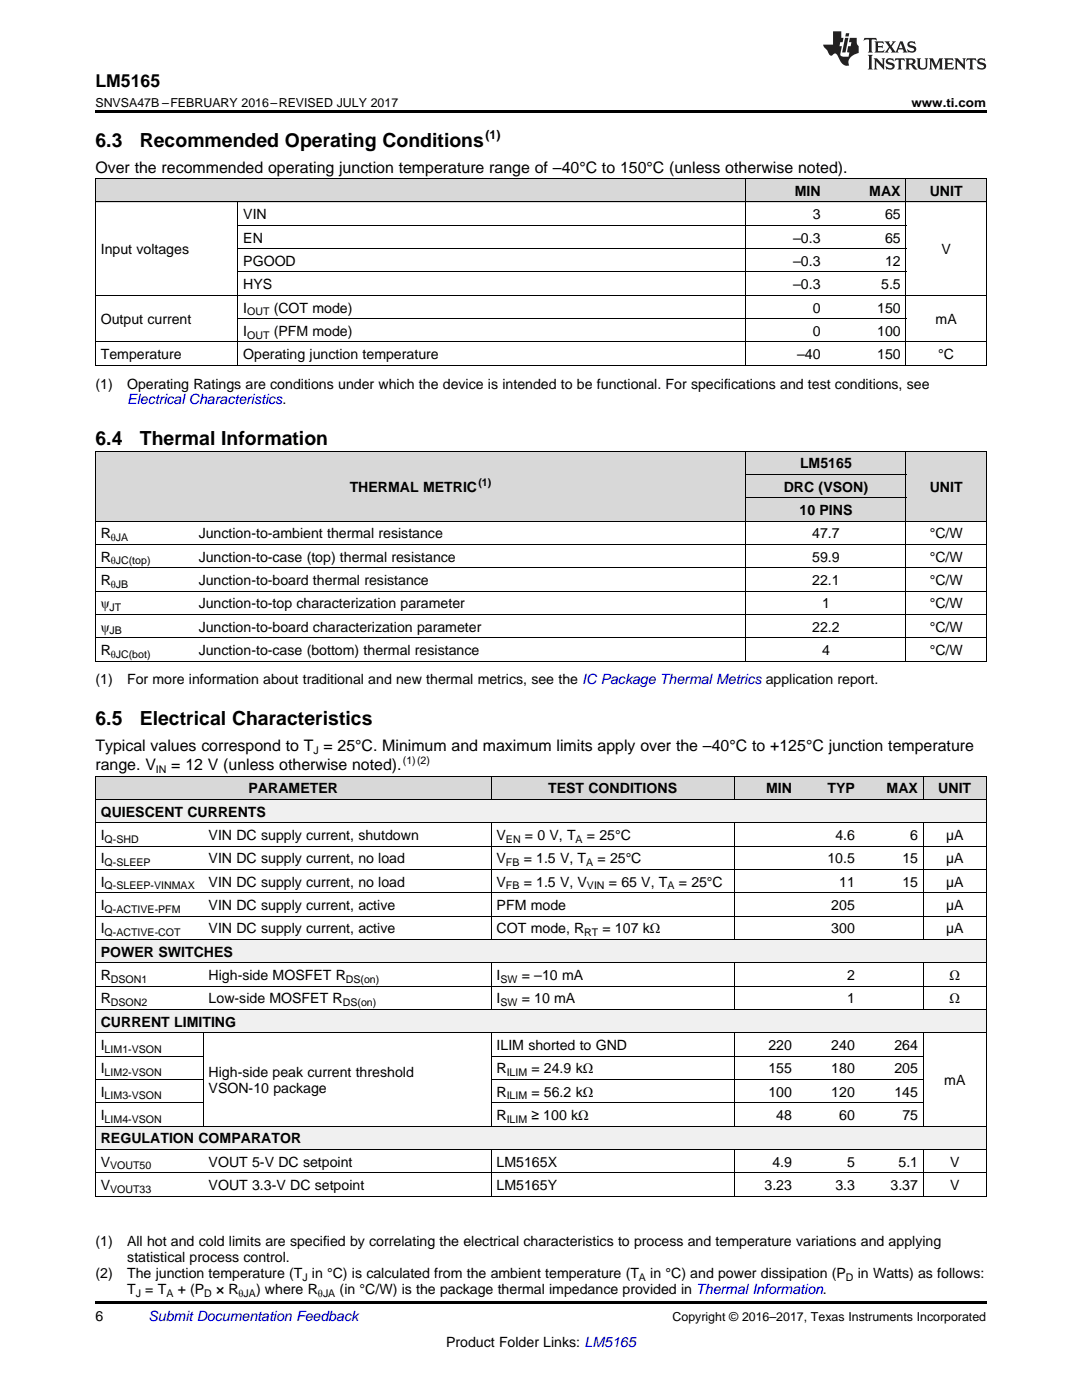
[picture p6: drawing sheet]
<svg xmlns="http://www.w3.org/2000/svg" width="216mm" height="279mm" viewBox="0 0 216 279" stroke-linecap="round" stroke-linejoin="round" font-family="sans-serif">
<defs><g id="words">
<g font-size="3.9">
<text x="19" y="29.3">6.3</text>
<text x="27.9" y="29.3">Recommended Operating Conditions</text>
<text x="19" y="88.8">6.4</text>
<text x="27.9" y="88.8">Thermal Information</text>
<text x="19" y="144.6">6.5</text>
<text x="27.9" y="144.6">Electrical Characteristics</text>
</g>
<text font-size="3.5" x="19" y="17.3">LM5165</text>
<g font-size="3.2">
<text x="19" y="34.4">Over the recommended operating junction temperature range of –40°C to 150°C (unless otherwise noted).</text>
<text x="19" y="149.8">Typical values correspond to T = 25°C. Minimum and maximum limits apply over the –40°C to +125°C junction temperature</text>
<text x="19" y="153.7">range. V</text>
<text x="34.2" y="153.7">= 12 V (unless otherwise noted).</text>
</g>
<g font-size="2.8">
<text x="158.6" y="39.1">MIN</text>
<text x="173.5" y="39.1">MAX</text>
<text x="185.5" y="39.1">UNIT</text>
<text x="48.5" y="43.7">VIN</text>
<text x="162.2" y="43.7">3</text>
<text x="176.6" y="43.7">65</text>
<text x="20.1" y="50.7">Input voltages</text>
<text x="48.5" y="48.4">EN</text>
<text x="48.5" y="53.1">PGOOD</text>
<text x="158.3" y="48.4">–0.3</text>
<text x="158.3" y="53.1">–0.3</text>
<text x="176.6" y="48.4">65</text>
<text x="176.6" y="53.1">12</text>
<text x="187.9" y="50.7">V</text>
<text x="48.5" y="57.7">HYS</text>
<text x="158.3" y="57.7">–0.3</text>
<text x="175.8" y="57.7">5.5</text>
<text x="20.1" y="64.7">Output current</text>
<text x="48.5" y="62.4">I</text>
<text x="54.6" y="62.4">(COT mode)</text>
<text x="162.2" y="62.4">0</text>
<text x="175" y="62.4">150</text>
<text x="186.7" y="64.7">mA</text>
<text x="20.1" y="71.7">Temperature</text>
<text x="48.5" y="67">I</text>
<text x="48.5" y="71.7">Operating junction temperature</text>
<text x="54.6" y="67">(PFM mode)</text>
<text x="159.1" y="71.7">–40</text>
<text x="162.2" y="67">0</text>
<text x="175" y="67">100</text>
<text x="175" y="71.7">150</text>
<text x="187.2" y="71.7">°C</text>
<text x="19" y="77.5">(1)</text>
<text x="25.4" y="77.5">Operating Ratings are conditions under which the device is intended to be functional. For specifications and test conditions, see</text>
<text x="159.6" y="93.5">LM5165</text>
<text x="69.8" y="98.1">THERMAL METRIC</text>
<text x="156.4" y="98.1">DRC (VSON)</text>
<text x="185.5" y="98.1">UNIT</text>
<text x="20.1" y="107.4">R</text>
<text x="39.7" y="107.4">Junction-to-ambient thermal resistance</text>
<text x="159.5" y="102.8">10 PINS</text>
<text x="162.1" y="107.4">47.7</text>
<text x="185.5" y="107.4">°C/W</text>
<text x="20.1" y="112.1">R</text>
<text x="39.7" y="112.1">Junction-to-case (top) thermal resistance</text>
<text x="162.1" y="112.1">59.9</text>
<text x="185.5" y="112.1">°C/W</text>
<text x="20.1" y="116.7">R</text>
<text x="39.7" y="116.7">Junction-to-board thermal resistance</text>
<text x="162.1" y="116.7">22.1</text>
<text x="185.5" y="116.7">°C/W</text>
<text x="20.1" y="121.4">ψ</text>
<text x="39.7" y="121.4">Junction-to-top characterization parameter</text>
<text x="164" y="121.4">1</text>
<text x="185.5" y="121.4">°C/W</text>
<text x="20.1" y="126">ψ</text>
<text x="20.1" y="130.7">R</text>
<text x="39.7" y="126">Junction-to-board characterization parameter</text>
<text x="39.7" y="130.7">Junction-to-case (bottom) thermal resistance</text>
<text x="162.1" y="126">22.2</text>
<text x="164" y="130.7">4</text>
<text x="185.5" y="126">°C/W</text>
<text x="185.5" y="130.7">°C/W</text>
<text x="19" y="136.6">(1)</text>
<text x="25.4" y="136.6">For more information about traditional and new thermal metrics, see the IC Package Thermal Metrics application report.</text>
<text x="49.6" y="158.3">PARAMETER</text>
<text x="109.4" y="158.3">TEST CONDITIONS</text>
<text x="152.9" y="158.3">MIN</text>
<text x="165.1" y="158.3">TYP</text>
<text x="176.9" y="158.3">MAX</text>
<text x="187.2" y="158.3">UNIT</text>
<text x="20.1" y="163">QUIESCENT CURRENTS</text>
<text x="20.1" y="167.6">I</text>
<text x="41.6" y="167.6">VIN DC supply current, shutdown</text>
<text x="99.1" y="167.6">V</text>
<text x="104.7" y="167.6">= 0 V, T</text>
<text x="117.1" y="167.6">= 25°C</text>
<text x="166.7" y="167.6">4.6</text>
<text x="181.6" y="167.6">6</text>
<text x="188.8" y="167.6">µA</text>
<text x="20.1" y="172.3">I</text>
<text x="41.6" y="172.3">VIN DC supply current, no load</text>
<text x="99.1" y="172.3">V</text>
<text x="104.5" y="172.3">= 1.5 V, T</text>
<text x="119.2" y="172.3">= 25°C</text>
<text x="165.1" y="172.3">10.5</text>
<text x="180.1" y="172.3">15</text>
<text x="188.8" y="172.3">µA</text>
<text x="20.1" y="177">I</text>
<text x="41.6" y="177">VIN DC supply current, no load</text>
<text x="99.1" y="177">V</text>
<text x="104.5" y="177">= 1.5 V, V</text>
<text x="121.5" y="177">= 65 V, T</text>
<text x="135.5" y="177">= 25°C</text>
<text x="167.5" y="177">11</text>
<text x="180.1" y="177">15</text>
<text x="188.8" y="177">µA</text>
<text x="20.1" y="181.6">I</text>
<text x="41.6" y="181.6">VIN DC supply current, active</text>
<text x="99.1" y="181.6">PFM mode</text>
<text x="165.9" y="181.6">205</text>
<text x="188.8" y="181.6">µA</text>
<text x="20.1" y="186.3">I</text>
<text x="20.1" y="190.9">POWER SWITCHES</text>
<text x="41.6" y="186.3">VIN DC supply current, active</text>
<text x="99.1" y="186.3">COT mode, R</text>
<text x="120.2" y="186.3">= 107 kΩ</text>
<text x="165.9" y="186.3">300</text>
<text x="188.8" y="186.3">µA</text>
<text x="20.1" y="195.6">R</text>
<text x="41.6" y="195.6">High-side MOSFET R</text>
<text x="99.1" y="195.6">I</text>
<text x="104.1" y="195.6">= –10 mA</text>
<text x="169" y="195.6">2</text>
<text x="189.5" y="195.6">Ω</text>
<text x="20.1" y="200.2">R</text>
<text x="41.6" y="200.2">Low-side MOSFET R</text>
<text x="99.1" y="200.2">I</text>
<text x="104.1" y="200.2">= 10 mA</text>
<text x="169" y="200.2">1</text>
<text x="189.5" y="200.2">Ω</text>
<text x="20.1" y="204.9">CURRENT LIMITING</text>
<text x="20.1" y="209.5">I</text>
<text x="99.1" y="209.5">ILIM shorted to GND</text>
<text x="153.3" y="209.5">220</text>
<text x="165.9" y="209.5">240</text>
<text x="178.5" y="209.5">264</text>
<text x="20.1" y="214.2">I</text>
<text x="41.6" y="214.9">High-side peak current threshold</text>
<text x="99.1" y="214.2">R</text>
<text x="106" y="214.2">= 24.9 kΩ</text>
<text x="153.3" y="214.2">155</text>
<text x="165.9" y="214.2">180</text>
<text x="178.5" y="214.2">205</text>
<text x="20.1" y="218.9">I</text>
<text x="41.6" y="218.1">VSON-10 package</text>
<text x="99.1" y="218.9">R</text>
<text x="106" y="218.9">= 56.2 kΩ</text>
<text x="153.3" y="218.9">100</text>
<text x="165.9" y="218.9">120</text>
<text x="178.5" y="218.9">145</text>
<text x="188.4" y="216.5">mA</text>
<text x="20.1" y="223.5">I</text>
<text x="99.1" y="223.5">R</text>
<text x="106" y="223.5">≥ 100 kΩ</text>
<text x="154.9" y="223.5">48</text>
<text x="167.5" y="223.5">60</text>
<text x="180.1" y="223.5">75</text>
<text x="20.1" y="228.2">REGULATION COMPARATOR</text>
<text x="20.1" y="232.8">V</text>
<text x="41.6" y="232.8">VOUT 5-V DC setpoint</text>
<text x="99.1" y="232.8">LM5165X</text>
<text x="154.1" y="232.8">4.9</text>
<text x="169" y="232.8">5</text>
<text x="179.3" y="232.8">5.1</text>
<text x="189.6" y="232.8">V</text>
<text x="20.1" y="237.5">V</text>
<text x="41.6" y="237.5">VOUT 3.3-V DC setpoint</text>
<text x="99.1" y="237.5">LM5165Y</text>
<text x="152.5" y="237.5">3.23</text>
<text x="166.7" y="237.5">3.3</text>
<text x="177.7" y="237.5">3.37</text>
<text x="189.6" y="237.5">V</text>
<text x="19" y="248.7">(1)</text>
<text x="25.4" y="248.7">All hot and cold limits are specified by correlating the electrical characteristics to process and temperature variations and applying</text>
<text x="25.4" y="251.9">statistical process control.</text>
<text x="19" y="255.1">(2)</text>
<text x="25.4" y="255.1">The junction temperature (T in °C) is calculated from the ambient temperature (T</text>
<text x="129.8" y="255.1">in °C) and power dissipation (P</text>
<text x="171.2" y="255.1">in Watts) as follows:</text>
<text x="19" y="263.6">6</text>
<text x="25.4" y="258.2">T = T</text>
<text x="35.5" y="258.2">+ (P</text>
<text x="43.1" y="258.2">× R</text>
<text x="51.1" y="258.2">) where R</text>
<text x="67.8" y="258.2">(in °C/W) is the package thermal impedance provided in Thermal Information.</text>
<text x="89" y="268.9">Product Folder Links: LM5165</text>
</g>
<text font-size="2.8" fill="#00f" x="25.4" y="80.7">Electrical Characteristics.</text>
<text font-size="2.8" fill="#0000c8" x="29.6" y="263.6">Submit Documentation Feedback</text>
<g font-size="2.5">
<text x="19" y="21.4">SNVSA47B –FEBRUARY 2016–REVISED JULY 2017</text>
<text x="181.9" y="21.4">www.ti.com</text>
<text x="96.9" y="27.7">(1)</text>
<text x="134.2" y="263.6">Copyright © 2016–2017, Texas Instruments Incorporated</text>
</g>
<g font-size="2.1">
<text x="49.3" y="62.9">OUT</text>
<text x="49.3" y="67.6">OUT</text>
<text x="95.5" y="97">(1)</text>
<text x="22.1" y="108">θJA</text>
<text x="22.1" y="112.6">θJC(top)</text>
<text x="22.1" y="117.3">θJB</text>
<text x="21.9" y="122">JT</text>
<text x="21.9" y="126.6">JB</text>
<text x="22.1" y="131.3">θJC(bot)</text>
<text x="31.1" y="154.3">IN</text>
<text x="62.5" y="150.4">J</text>
<text x="80.4" y="152.4">(1)(2)</text>
<text x="20.9" y="168.2">Q-SHD</text>
<text x="20.9" y="172.9">Q-SLEEP</text>
<text x="101" y="168.2">EN</text>
<text x="101" y="172.9">FB</text>
<text x="114.9" y="168.2">A</text>
<text x="117" y="172.9">A</text>
<text x="20.9" y="177.5">Q-SLEEP-VINMAX</text>
<text x="101" y="177.5">FB</text>
<text x="117.1" y="177.5">VIN</text>
<text x="133.2" y="177.5">A</text>
<text x="20.9" y="182.2">Q-ACTIVE-PFM</text>
<text x="20.9" y="186.8">Q-ACTIVE-COT</text>
<text x="116.6" y="186.8">RT</text>
<text x="22.1" y="196.1">DSON1</text>
<text x="69" y="196.1">DS(on)</text>
<text x="99.9" y="196.1">SW</text>
<text x="22.1" y="200.8">DSON2</text>
<text x="68.4" y="200.8">DS(on)</text>
<text x="99.9" y="200.8">SW</text>
<text x="20.9" y="210.1">LIM1-VSON</text>
<text x="20.9" y="214.8">LIM2-VSON</text>
<text x="101.1" y="214.8">ILIM</text>
<text x="20.9" y="219.4">LIM3-VSON</text>
<text x="101.1" y="219.4">ILIM</text>
<text x="20.9" y="224.1">LIM4-VSON</text>
<text x="101.1" y="224.1">ILIM</text>
<text x="22" y="233.4">VOUT50</text>
<text x="22" y="238.1">VOUT33</text>
<text x="60.3" y="255.6">J</text>
<text x="127.5" y="255.6">A</text>
<text x="168.8" y="255.6">D</text>
<text x="27.1" y="258.8">J</text>
<text x="33.2" y="258.8">A</text>
<text x="40.7" y="258.8">D</text>
<text x="47.6" y="258.8">θJA</text>
<text x="63.4" y="258.8">θJA</text>
</g>
</g></defs>
<g fill="#f0f0f0">
<path d="M19 224.8h21.6v4.6h-21.6z"/>
<path d="M40.6 224.8h57.4v4.6h-57.4z"/>
<path d="M98 224.8h48.5v4.6h-48.5z"/>
<path d="M146.5 224.8h12.6v4.6h-12.6z"/>
<path d="M159.1 224.8h12.6v4.6h-12.6z"/>
<path d="M171.7 224.8h12.6v4.6h-12.6z"/>
<path d="M184.3 224.8h12.5v4.6h-12.5z"/>
<path d="M19 201.5h21.6v4.7h-21.6z"/>
<path d="M40.6 201.5h57.4v4.7h-57.4z"/>
<path d="M98 201.5h48.5v4.7h-48.5z"/>
<path d="M146.5 201.5h12.6v4.7h-12.6z"/>
<path d="M159.1 201.5h12.6v4.7h-12.6z"/>
<path d="M171.7 201.5h12.6v4.7h-12.6z"/>
<path d="M184.3 201.5h12.5v4.7h-12.5z"/>
<path d="M19 187.5h21.6v4.7h-21.6z"/>
<path d="M40.6 187.5h57.4v4.7h-57.4z"/>
<path d="M98 187.5h48.5v4.7h-48.5z"/>
<path d="M146.5 187.5h12.6v4.7h-12.6z"/>
<path d="M159.1 187.5h12.6v4.7h-12.6z"/>
<path d="M171.7 187.5h12.6v4.7h-12.6z"/>
<path d="M184.3 187.5h12.5v4.7h-12.5z"/>
<path d="M19 159.6h21.6v4.7h-21.6z"/>
<path d="M40.6 159.6h57.4v4.7h-57.4z"/>
<path d="M98 159.6h48.5v4.7h-48.5z"/>
<path d="M146.5 159.6h12.6v4.7h-12.6z"/>
<path d="M159.1 159.6h12.6v4.7h-12.6z"/>
<path d="M171.7 159.6h12.6v4.7h-12.6z"/>
<path d="M184.3 159.6h12.5v4.7h-12.5z"/>
</g>
<g fill="#d8d8d8">
<path d="M19 154.9h21.6v4.7h-21.6z"/>
<path d="M40.6 154.9h57.4v4.7h-57.4z"/>
<path d="M98 154.9h48.5v4.7h-48.5z"/>
<path d="M146.5 154.9h12.6v4.7h-12.6z"/>
<path d="M159.1 154.9h12.6v4.7h-12.6z"/>
<path d="M171.7 154.9h12.6v4.7h-12.6z"/>
<path d="M184.3 154.9h12.5v4.7h-12.5z"/>
<path d="M19 90.1h19.6v13.9h-19.6z"/>
<path d="M38.6 90.1h110.2v13.9h-110.2z"/>
<path d="M180.8 90.1h16v13.9h-16z"/>
<path d="M148.8 99.4h32v4.6h-32z"/>
<path d="M148.8 94.7h32v4.7h-32z"/>
<path d="M148.8 90.1h32v4.6h-32z"/>
<path d="M19 35.7h28.5v4.7h-28.5z"/>
<path d="M47.5 35.7h101.3v4.7h-101.3z"/>
<path d="M148.8 35.7h16v4.7h-16z"/>
<path d="M164.8 35.7h16v4.7h-16z"/>
<path d="M180.8 35.7h16v4.7h-16z"/>
</g>
<path d="M19 22h177.8v.5h-177.8zM19 72.9l.2 .1zM148.7 72.9l.1 .1zM164.7 72.9l.1 .1zM180.7 72.9l.1 .1zM196.7 72.9l.1 .1zM19 131.9l.2 .1zM148.7 131.9l.1 .1zM180.7 131.9l.1 .1zM196.7 131.9l.1 .1zM19 259.7h177.8v.5h-177.8z" fill="#000"/>
<g fill="none" stroke="#000" stroke-width=".2">
<path d="M19 35.6l177.8 .1v37.3M19.1 35.7v37.3M148.8 35.7v37.3M180.8 35.7v37.3M19 58.9h177.8M19 40.3h177.8M47.4 40.3v32.7M47.5 54.3h133.3M47.5 49.6h133.3M47.5 45h133.3M19 72.9h177.8M19 68.2h177.8"/>
<path d="M47.5 63.6h133.3M19 90h177.8M19.1 90v42M148.8 90v42M148.8 99.3h32M148.8 94.7h32M180.8 90v42M196.8 90v42M19 118h177.8M19 113.3h177.8M19 108.6h177.8M19 104h177.8"/>
<path d="M19 131.9h177.8M19 127.3h177.8M19 122.6h177.8M19 159.5h177.8M19 154.9h177.8M19.1 154.9v83.9M98 154.9v4.7M146.5 154.9v4.7M184.2 154.9v4.7M196.8 154.9v83.9M19 178.2h177.8M19 173.5h177.8"/>
<path d="M19 168.9h177.8M19 164.2h177.8M98 164.2v23.3M146.5 164.2v23.3M184.2 164.2v23.3M19 196.8h177.8M19 192.1h177.8M19 187.5h177.8M19 182.8h177.8M98 192.2v9.3M146.5 192.2v9.3M184.2 192.2v9.3"/>
<path d="M19 215.4h21.6M19 210.8h21.6M19 206.1h177.8M19 201.5h177.8M40.5 206.1v18.7M98 206.1v18.7M98 215.4h86.3M98 210.8h86.3M146.5 206.1v18.7M184.2 206.1v18.7M19 238.7h177.8M19 234.1h177.8"/>
<path d="M19 229.4h177.8M19 224.7h177.8M19 220.1h21.6M98 229.4v9.4M98 220.1h86.3M146.5 229.4v9.4M184.2 229.4v9.4"/>
</g>
<g fill="#231f20">
<path d="M172.5 7.6l-.1 .5 .4-.2h.6v.1v2.1l-.2 .4h.9l-.2-.4v-2.1l.1-.1h.5l.5 .2-.2-.5zM174.5 8.3l.2 .3v1.5l-.2 .4h1.8l.2-.6a1.04 1.04 0 0 1-1.3 .2v-.7h.6l.3 .2v-.6l-.3 .2h-.6v-.6l.8-.1 .4 .3-.2-.5zM176.5 8.3l.9 1.1-.9 1.1h.8l-.2-.2 .4-.7 .5 .7-.2 .2h1.5l-.2-.2 .2-.4h.9l.1 .4-.2 .2h1l-.3-.3-.7-1.9h-.5l-.9 2-.8-1 .9-1h-.8l.1 .3-.4 .5-.3-.6 .1-.2zM179.7 8.6l.4 1h-.7zM181.3 8.4a.63 .63 0 0 0-.2 .7 .63 .63 0 0 0 .6 .4l.6 .2 .1 .2a.75 .75 0 0 1-.7 .4 .75 .75 0 0 1-.6-.5l.1 .7 .1-.1a1.11 1.11 0 0 0 1.5-.6 1.13 1.13 0 0 0-1.2-.8l-.1-.4a1.04 1.04 0 0 1 1.2 .2l-.2-.5-.2 .1-.4-.2zM173.2 10.9l.2 .4v2.2l-.2 .4h1l-.3-.4v-2.2l.3-.4zM174.3 11.6l.3 .4v1.5l-.3 .4h.8l-.2-.4v-1.3l1.5 1.7v-1.9l.2-.4h-.7l.2 .4v.9l-1.1-1.3zM177 11.8a.62 .62 0 0 0-.2 .7 .62 .62 0 0 0 .6 .4l.6 .1 .1 .3a.76 .76 0 0 1-.7 .3 .76 .76 0 0 1-.7-.4l.2 .7 .1-.1a1.11 1.11 0 0 0 1.5-.6 1.13 1.13 0 0 0-1.2-.8l-.1-.4a1.04 1.04 0 0 1 1.2 .2l-.2-.6-.2 .1-.5-.1zM178.7 11.6l-.2 .6a.61 .61 0 0 1 .8-.3v1.6l-.2 .4h.9l-.2-.4v-1.6a.63 .63 0 0 1 .7 .3l-.1-.6zM180.6 11.6l.3 .4v1.5l-.3 .4h1l-.2-.2-.1-.8 .6 .2a.76 .76 0 0 0 1.2 .7l-1-1a.58 .58 0 0 0 .6-.5 .58 .58 0 0 0-.5-.6zM181.4 11.9h.1a.45 .45 0 0 1 .5 .1 .45 .45 0 0 1 .1 .5l-.8 .2zM182.9 11.6l.2 .2a2.17 2.17 0 0 0 .3 1.9 .99 .99 0 0 0 1.6-.6v-1.1l.2-.4h-.7l.2 .2a1.92 1.92 0 0 1-.2 1.8 .6 .6 0 0 1-.9-.5v-1.1l.2-.4zM185.4 11.6l.2 .4v1.5l-.2 .4h.7l-.2-.4v-1.4l.8 1.8 .8-1.8v1.4l-.2 .4h.9l-.2-.4v-1.5l.2-.4h-.8l-.6 1.5-.6-1.5zM188.4 11.6l.2 .4v1.5l-.2 .4h1.8l.1-.6a1.04 1.04 0 0 1-1.2 .1v-.6h.5l.4 .2v-.6l-.4 .2h-.5v-.7h.8l.3 .3-.1-.6zM190.5 11.6l.2 .4v1.5l-.2 .4h.7l-.2-.4v-1.3l1.5 1.7v-1.9l.2-.4h-.7l.2 .4v.9l-1.1-1.3zM192.9 11.6l-.1 .6a.61 .61 0 0 1 .7-.3l.1 1.6-.3 .4h1l-.3-.4 .1-1.6a.63 .63 0 0 1 .7 .3l-.1-.6zM195.2 11.8a.62 .62 0 0 0-.2 .7 .62 .62 0 0 0 .6 .4l.6 .1 .1 .3a.76 .76 0 0 1-.7 .3 .76 .76 0 0 1-.6-.4l.1 .7 .1-.1a1.11 1.11 0 0 0 1.6-.6 1.13 1.13 0 0 0-1.3-.8l-.1-.4a1.04 1.04 0 0 1 1.2 .2l-.1-.6-.2 .1-.5-.1z"/>
<path d="M166.2 6.3v2.6h-1.9v.4l.8 .9a.91 .91 0 0 0 1 .8 .56 .56 0 0 1 .5-.3 .56 .56 0 0 1 .5 .3l.4 .8a1.53 1.53 0 0 0 1.9 1.2 1.54 1.54 0 0 1 1-2.1l.9-.3v-1.4a1.52 1.52 0 0 1-.4-1.6h-1.3l-.2 .8h.5l-.2 .8h-.5l-.1 1v.2l.4 .1-.2 .8a1.93 1.93 0 0 1-1.6-.3l.3-1.8h-.5l.2-.8h.4l.2-.8h-.4v-1.3zM168.6 7.6l-.6 2.9h.7l.6-2.9zM168.8 6.6l-.1 .7h.6l.2-.7z"/>
</g>
<use href="#words"/>
</svg>
